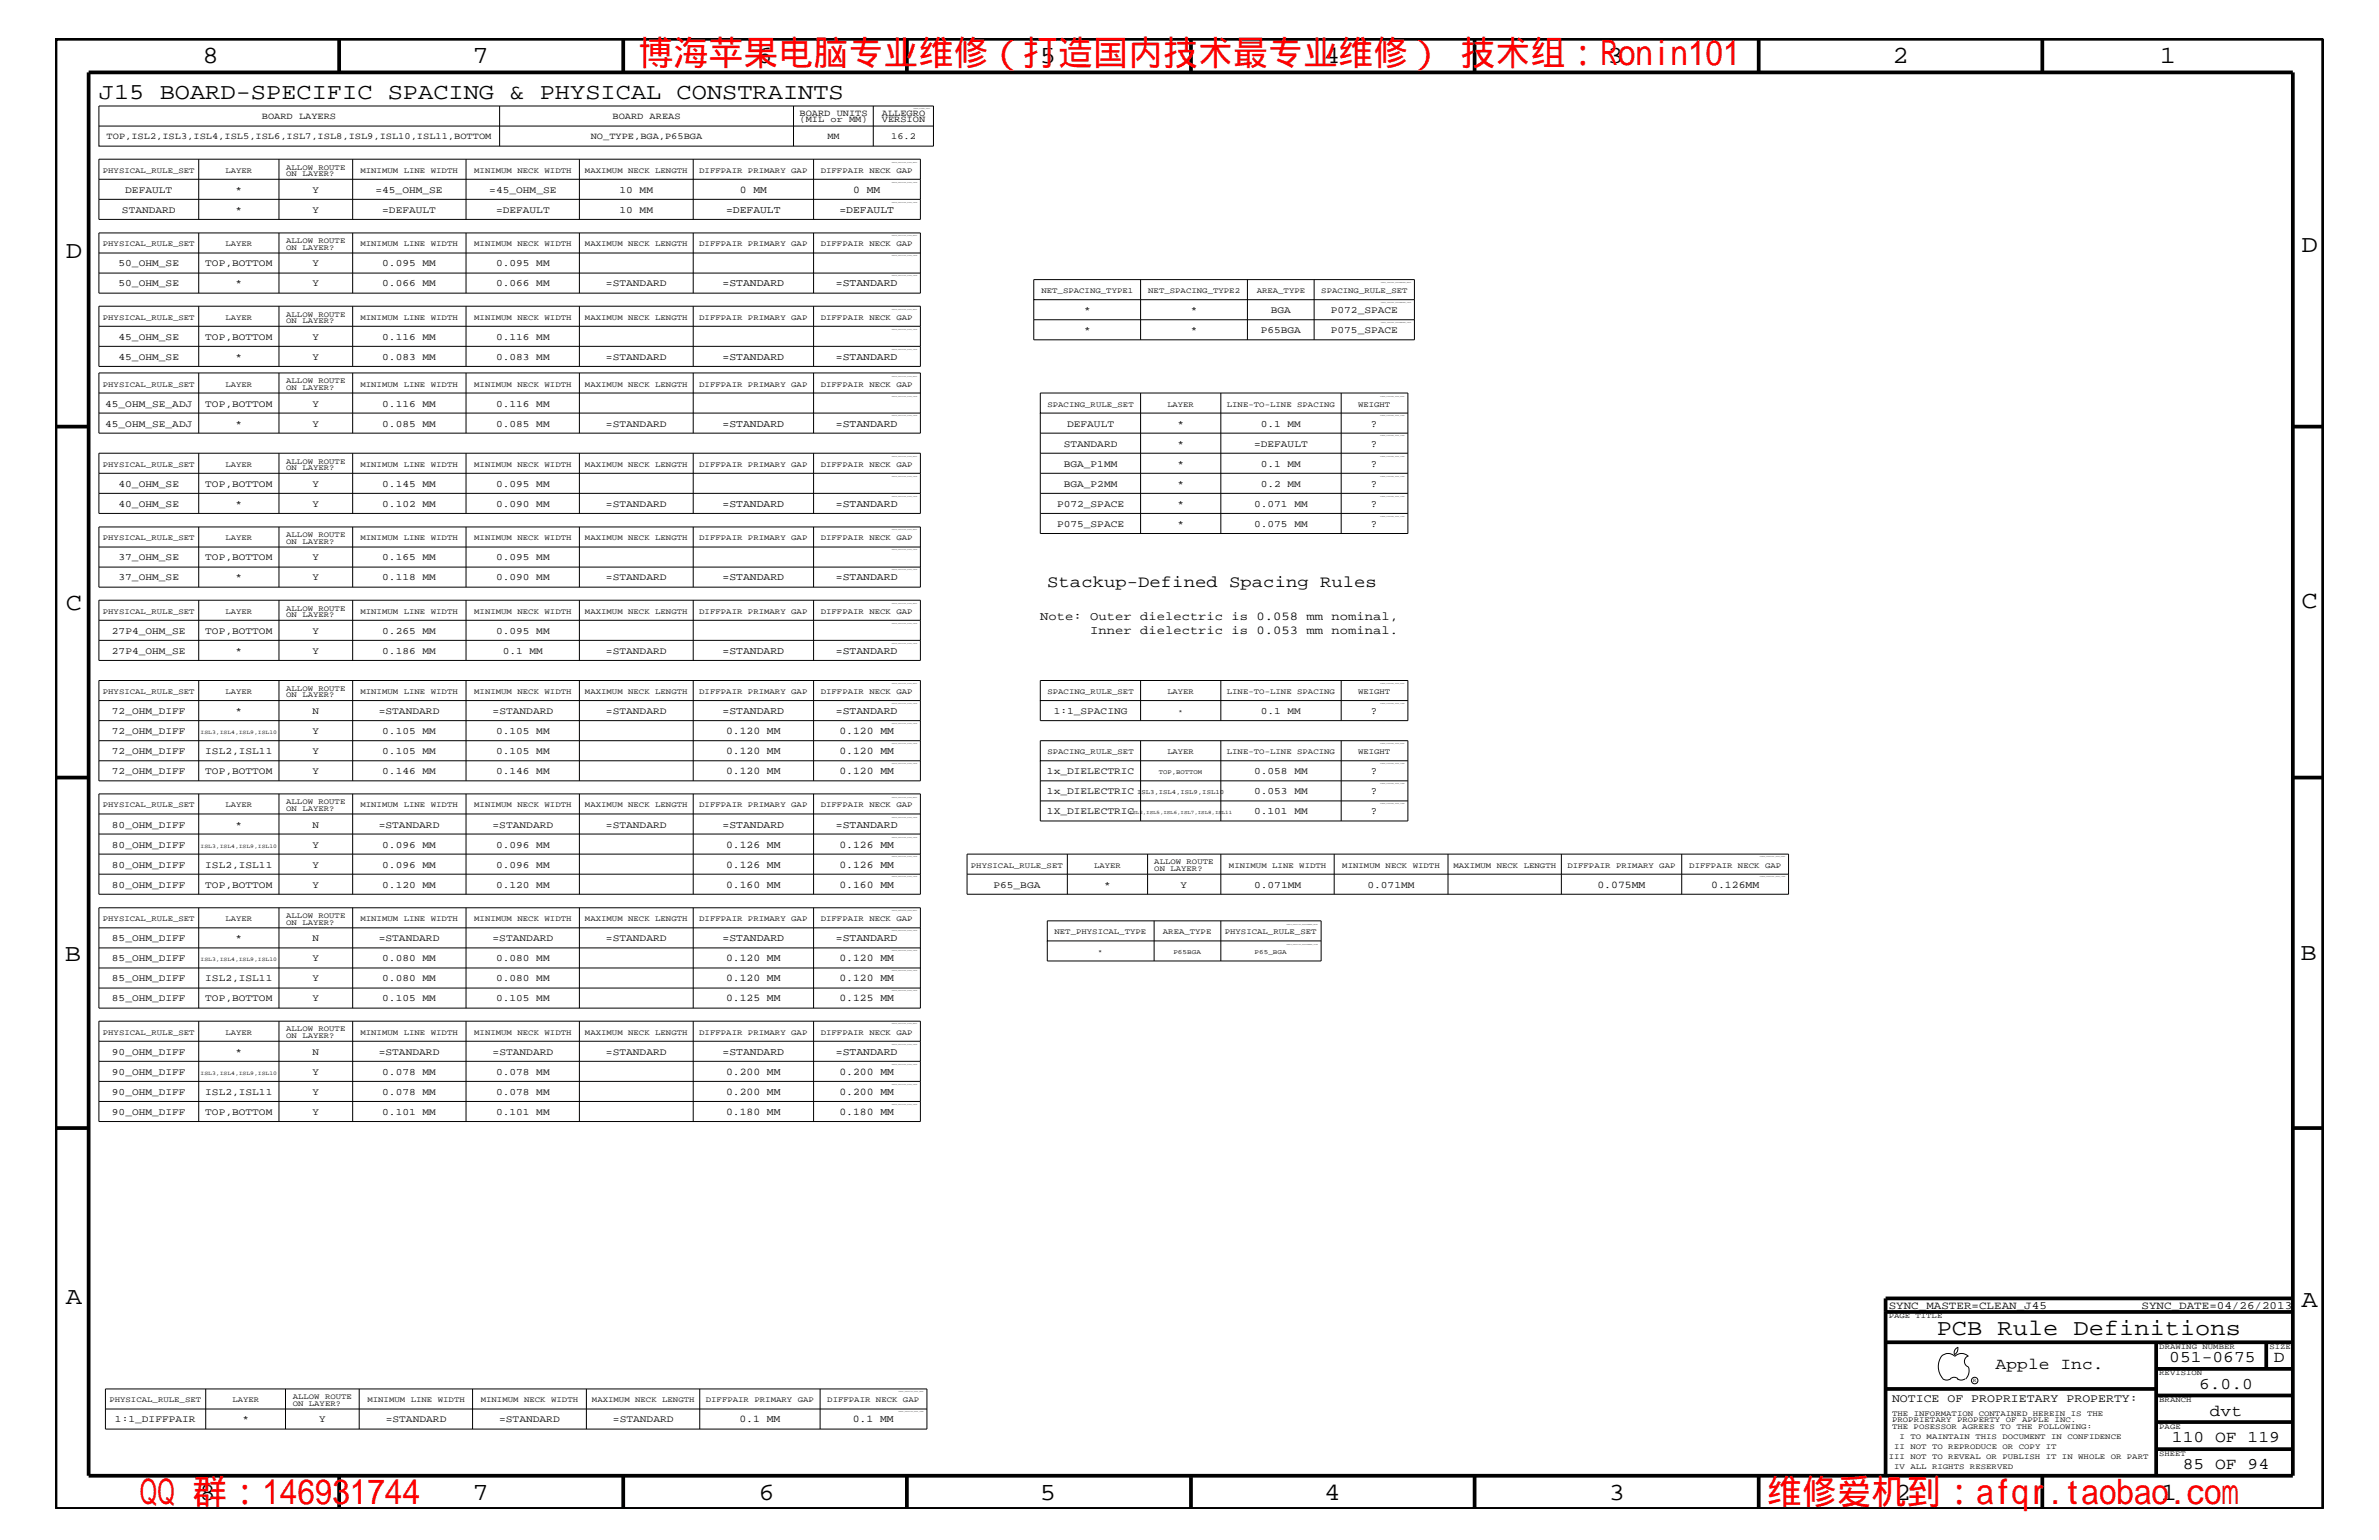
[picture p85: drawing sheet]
<svg xmlns="http://www.w3.org/2000/svg" width="432mm" height="279mm" viewBox="0 0 432 279" stroke-linecap="round" stroke-linejoin="round" font-family="sans-serif">
<defs><g id="words">
<g font-size="6.3" fill="#f00">
<text x="115.9" y="11.9">博海苹果电脑专业维修（打造国内技术最专业维修） 技术组：Ronin101</text>
<text x="25.4" y="272.9">QQ 群：146931744</text>
<text x="320.7" y="272.9">维修爱机到：afqr.taobao.com</text>
</g>
<g font-size="4.5">
<text x="36.7" y="11.5">8</text>
<text x="85.8" y="11.5">7</text>
<text x="137.3" y="11.5">6</text>
<text x="188.7" y="11.5">5</text>
<text x="240.3" y="11.5">4</text>
<text x="291.8" y="11.5">3</text>
<text x="343.5" y="11.5">2</text>
<text x="392" y="11.5">1</text>
<text x="11.9" y="46.8">D</text>
<text x="417.7" y="45.7">D</text>
<text x="11.9" y="110.6">C</text>
<text x="417.7" y="110.3">C</text>
<text x="11.8" y="174.3">B</text>
<text x="417.6" y="174.2">B</text>
<text x="11.9" y="236.7">A</text>
<text x="417.7" y="237.1">A</text>
<text x="36.2" y="272.1">8</text>
<text x="85.8" y="272.1">7</text>
<text x="137.7" y="272.1">6</text>
<text x="188.7" y="272.1">5</text>
<text x="240.4" y="272.1">4</text>
<text x="292" y="272.1">3</text>
<text x="343.9" y="272.1">2</text>
<text x="392.2" y="272.1">1</text>
</g>
<g font-size="4.1">
<text x="17.9" y="18">J15 BOARD-SPECIFIC SPACING &amp; PHYSICAL CONSTRAINTS</text>
<text x="351.5" y="242.3">PCB Rule Definitions</text>
</g>
<g font-size="3">
<text x="190.1" y="106.5">Stackup-Defined Spacing Rules</text>
<text x="362.2" y="248.4">Apple Inc.</text>
<text x="393.7" y="247.1">051-0675</text>
<text x="399.2" y="252">6.0.0</text>
<text x="412.7" y="247.1">D</text>
<text x="401.1" y="256.8">dvt</text>
<text x="394.2" y="261.6">110 OF 119</text>
<text x="396.2" y="266.6">85 OF 94</text>
</g>
<g font-size="2.2">
<text x="188.8" y="112.6">Note: Outer dielectric is 0.058 mm nominal,</text>
<text x="197.9" y="115">Inner dielectric is 0.053 mm nominal.</text>
</g>
<text font-size="2.1" x="343.4" y="254.4">NOTICE OF PROPRIETARY PROPERTY:</text>
<g font-size="2">
<text x="342.8" y="237.4">SYNC_MASTER=CLEAN_J45</text>
<text x="388.7" y="237.4">SYNC_DATE=04/26/2013</text>
</g>
<g font-size="1.9">
<text x="134.3" y="35">0 MM</text>
<text x="154.9" y="35">0 MM</text>
<text x="131.8" y="38.6">=DEFAULT</text>
<text x="152.4" y="38.6">=DEFAULT</text>
<text x="131.1" y="51.9">=STANDARD</text>
<text x="151.7" y="51.9">=STANDARD</text>
<text x="131.1" y="65.3">=STANDARD</text>
<text x="151.7" y="65.3">=STANDARD</text>
<text x="131.1" y="77.4">=STANDARD</text>
<text x="151.7" y="77.4">=STANDARD</text>
<text x="248.8" y="77.4">?</text>
<text x="248.8" y="81.1">?</text>
<text x="248.8" y="88.3">?</text>
<text x="248.8" y="84.7">?</text>
<text x="131.1" y="92">=STANDARD</text>
<text x="151.7" y="92">=STANDARD</text>
<text x="248.8" y="92">?</text>
<text x="248.8" y="95.6">?</text>
<text x="131.2" y="105.3">=STANDARD</text>
<text x="151.7" y="105.3">=STANDARD</text>
<text x="131.2" y="118.6">=STANDARD</text>
<text x="151.7" y="118.6">=STANDARD</text>
<text x="131.1" y="129.6">=STANDARD</text>
<text x="151.7" y="129.6">=STANDARD</text>
<text x="248.8" y="129.6">?</text>
<text x="131.8" y="136.8">0.120 MM</text>
<text x="131.8" y="133.2">0.120 MM</text>
<text x="152.4" y="136.8">0.120 MM</text>
<text x="152.4" y="133.2">0.120 MM</text>
<text x="131.8" y="140.4">0.120 MM</text>
<text x="152.4" y="140.4">0.120 MM</text>
<text x="248.8" y="140.4">?</text>
<text x="248.8" y="144">?</text>
<text x="248.8" y="147.7">?</text>
<text x="131.1" y="150.1">=STANDARD</text>
<text x="131.8" y="153.8">0.126 MM</text>
<text x="151.7" y="150.1">=STANDARD</text>
<text x="152.4" y="153.8">0.126 MM</text>
<text x="131.8" y="161.1">0.160 MM</text>
<text x="131.8" y="157.4">0.126 MM</text>
<text x="152.4" y="161.1">0.160 MM</text>
<text x="152.4" y="157.4">0.126 MM</text>
<text x="289.9" y="161.1">0.075MM</text>
<text x="310.6" y="161.1">0.126MM</text>
<text x="131.2" y="170.7">=STANDARD</text>
<text x="151.7" y="170.7">=STANDARD</text>
<text x="131.8" y="174.4">0.120 MM</text>
<text x="131.8" y="178">0.120 MM</text>
<text x="152.4" y="178">0.120 MM</text>
<text x="152.4" y="174.4">0.120 MM</text>
<text x="131.8" y="181.6">0.125 MM</text>
<text x="152.4" y="181.6">0.125 MM</text>
<text x="131.1" y="191.4">=STANDARD</text>
<text x="151.7" y="191.4">=STANDARD</text>
<text x="131.8" y="195">0.200 MM</text>
<text x="152.4" y="195">0.200 MM</text>
<text x="131.8" y="198.7">0.200 MM</text>
<text x="131.8" y="202.3">0.180 MM</text>
<text x="152.4" y="198.7">0.200 MM</text>
<text x="152.4" y="202.3">0.180 MM</text>
<text x="134.2" y="258">0.1 MM</text>
<text x="154.8" y="258">0.1 MM</text>
</g>
<g font-size="1.8">
<text x="22.7" y="35">DEFAULT</text>
<text x="42.8" y="35">*</text>
<text x="56.7" y="35">Y</text>
<text x="68.2" y="35">=45_OHM_SE</text>
<text x="88.8" y="35">=45_OHM_SE</text>
<text x="112.4" y="35">10 MM</text>
<text x="22.1" y="38.6">STANDARD</text>
<text x="42.8" y="38.6">*</text>
<text x="56.7" y="38.6">Y</text>
<text x="69.4" y="38.6">=DEFAULT</text>
<text x="90" y="38.6">=DEFAULT</text>
<text x="112.4" y="38.6">10 MM</text>
<text x="21.5" y="48.3">50_OHM_SE</text>
<text x="21.5" y="51.9">50_OHM_SE</text>
<text x="37.3" y="48.3">TOP,BOTTOM</text>
<text x="42.8" y="51.9">*</text>
<text x="56.7" y="48.3">Y</text>
<text x="56.7" y="51.9">Y</text>
<text x="69.4" y="51.9">0.066 MM</text>
<text x="69.4" y="48.3">0.095 MM</text>
<text x="90" y="51.9">0.066 MM</text>
<text x="90" y="48.3">0.095 MM</text>
<text x="110" y="51.9">=STANDARD</text>
<text x="196.8" y="56.8">*</text>
<text x="216.2" y="56.8">*</text>
<text x="230.7" y="56.8">BGA</text>
<text x="241.6" y="56.8">P072_SPACE</text>
<text x="21.5" y="65.3">45_OHM_SE</text>
<text x="21.5" y="61.7">45_OHM_SE</text>
<text x="37.3" y="61.7">TOP,BOTTOM</text>
<text x="42.8" y="65.3">*</text>
<text x="56.7" y="65.3">Y</text>
<text x="56.7" y="61.7">Y</text>
<text x="69.4" y="61.7">0.116 MM</text>
<text x="69.4" y="65.3">0.083 MM</text>
<text x="90" y="61.7">0.116 MM</text>
<text x="90" y="65.3">0.083 MM</text>
<text x="110" y="65.3">=STANDARD</text>
<text x="196.8" y="60.4">*</text>
<text x="216.2" y="60.4">*</text>
<text x="228.9" y="60.4">P65BGA</text>
<text x="241.6" y="60.4">P075_SPACE</text>
<text x="19.1" y="73.8">45_OHM_SE_ADJ</text>
<text x="19.1" y="77.4">45_OHM_SE_ADJ</text>
<text x="37.3" y="73.8">TOP,BOTTOM</text>
<text x="42.8" y="77.4">*</text>
<text x="56.7" y="77.4">Y</text>
<text x="56.7" y="73.8">Y</text>
<text x="69.4" y="77.4">0.085 MM</text>
<text x="69.4" y="73.8">0.116 MM</text>
<text x="90" y="77.4">0.085 MM</text>
<text x="90" y="73.8">0.116 MM</text>
<text x="110" y="77.4">=STANDARD</text>
<text x="193.7" y="77.4">DEFAULT</text>
<text x="213.7" y="77.4">*</text>
<text x="228.9" y="77.4">0.1 MM</text>
<text x="193.1" y="81.1">STANDARD</text>
<text x="213.7" y="81.1">*</text>
<text x="227.6" y="81.1">=DEFAULT</text>
<text x="21.5" y="88.3">40_OHM_SE</text>
<text x="37.3" y="88.3">TOP,BOTTOM</text>
<text x="56.7" y="88.3">Y</text>
<text x="69.4" y="88.3">0.145 MM</text>
<text x="90" y="88.3">0.095 MM</text>
<text x="193.1" y="88.3">BGA_P2MM</text>
<text x="193.1" y="84.7">BGA_P1MM</text>
<text x="213.7" y="88.3">*</text>
<text x="213.7" y="84.7">*</text>
<text x="228.9" y="88.3">0.2 MM</text>
<text x="228.9" y="84.7">0.1 MM</text>
<text x="21.5" y="92">40_OHM_SE</text>
<text x="42.8" y="92">*</text>
<text x="56.7" y="92">Y</text>
<text x="69.4" y="92">0.102 MM</text>
<text x="90" y="92">0.090 MM</text>
<text x="110" y="92">=STANDARD</text>
<text x="191.9" y="92">P072_SPACE</text>
<text x="191.9" y="95.6">P075_SPACE</text>
<text x="213.7" y="92">*</text>
<text x="213.7" y="95.6">*</text>
<text x="227.6" y="92">0.071 MM</text>
<text x="227.6" y="95.6">0.075 MM</text>
<text x="21.5" y="101.6">37_OHM_SE</text>
<text x="37.3" y="101.6">TOP,BOTTOM</text>
<text x="56.7" y="101.6">Y</text>
<text x="69.4" y="101.6">0.165 MM</text>
<text x="90" y="101.6">0.095 MM</text>
<text x="21.5" y="105.3">37_OHM_SE</text>
<text x="42.8" y="105.3">*</text>
<text x="56.7" y="105.3">Y</text>
<text x="69.4" y="105.3">0.118 MM</text>
<text x="90" y="105.3">0.090 MM</text>
<text x="110" y="105.3">=STANDARD</text>
<text x="20.3" y="118.6">27P4_OHM_SE</text>
<text x="20.3" y="115">27P4_OHM_SE</text>
<text x="37.3" y="115">TOP,BOTTOM</text>
<text x="42.8" y="118.6">*</text>
<text x="56.7" y="118.6">Y</text>
<text x="56.7" y="115">Y</text>
<text x="69.4" y="118.6">0.186 MM</text>
<text x="69.4" y="115">0.265 MM</text>
<text x="90" y="115">0.095 MM</text>
<text x="91.3" y="118.6">0.1 MM</text>
<text x="110" y="118.6">=STANDARD</text>
<text x="20.3" y="129.6">72_OHM_DIFF</text>
<text x="42.8" y="129.6">*</text>
<text x="56.7" y="129.6">N</text>
<text x="68.7" y="129.6">=STANDARD</text>
<text x="89.4" y="129.6">=STANDARD</text>
<text x="110" y="129.6">=STANDARD</text>
<text x="191.3" y="129.6">1:1_SPACING</text>
<text x="228.9" y="129.6">0.1 MM</text>
<text x="20.3" y="136.8">72_OHM_DIFF</text>
<text x="20.3" y="133.2">72_OHM_DIFF</text>
<text x="37.3" y="136.8">ISL2,ISL11</text>
<text x="56.7" y="136.8">Y</text>
<text x="56.7" y="133.2">Y</text>
<text x="69.4" y="136.8">0.105 MM</text>
<text x="69.4" y="133.2">0.105 MM</text>
<text x="90" y="136.8">0.105 MM</text>
<text x="90" y="133.2">0.105 MM</text>
<text x="20.3" y="140.4">72_OHM_DIFF</text>
<text x="37.3" y="140.4">TOP,BOTTOM</text>
<text x="56.7" y="140.4">Y</text>
<text x="69.4" y="140.4">0.146 MM</text>
<text x="90" y="140.4">0.146 MM</text>
<text x="190" y="140.4">1x_DIELECTRIC</text>
<text x="227.6" y="140.4">0.058 MM</text>
<text x="190" y="144">1x_DIELECTRIC</text>
<text x="190" y="147.7">1X_DIELECTRIC</text>
<text x="227.6" y="144">0.053 MM</text>
<text x="227.6" y="147.7">0.101 MM</text>
<text x="20.3" y="150.1">80_OHM_DIFF</text>
<text x="20.3" y="153.8">80_OHM_DIFF</text>
<text x="42.8" y="150.1">*</text>
<text x="56.7" y="150.1">N</text>
<text x="56.7" y="153.8">Y</text>
<text x="68.7" y="150.1">=STANDARD</text>
<text x="69.4" y="153.8">0.096 MM</text>
<text x="89.4" y="150.1">=STANDARD</text>
<text x="90" y="153.8">0.096 MM</text>
<text x="110" y="150.1">=STANDARD</text>
<text x="20.3" y="157.4">80_OHM_DIFF</text>
<text x="20.3" y="161.1">80_OHM_DIFF</text>
<text x="37.3" y="157.4">ISL2,ISL11</text>
<text x="37.3" y="161.1">TOP,BOTTOM</text>
<text x="56.7" y="157.4">Y</text>
<text x="56.7" y="161.1">Y</text>
<text x="69.4" y="157.4">0.096 MM</text>
<text x="69.4" y="161.1">0.120 MM</text>
<text x="90" y="157.4">0.096 MM</text>
<text x="90" y="161.1">0.120 MM</text>
<text x="180.3" y="161.1">P65_BGA</text>
<text x="200.4" y="161.1">*</text>
<text x="214.3" y="161.1">Y</text>
<text x="227.6" y="161.1">0.071MM</text>
<text x="248.2" y="161.1">0.071MM</text>
<text x="20.3" y="170.7">85_OHM_DIFF</text>
<text x="42.8" y="170.7">*</text>
<text x="56.7" y="170.7">N</text>
<text x="68.8" y="170.7">=STANDARD</text>
<text x="89.4" y="170.7">=STANDARD</text>
<text x="110" y="170.7">=STANDARD</text>
<text x="20.3" y="178">85_OHM_DIFF</text>
<text x="20.3" y="174.4">85_OHM_DIFF</text>
<text x="37.3" y="178">ISL2,ISL11</text>
<text x="56.7" y="178">Y</text>
<text x="56.7" y="174.4">Y</text>
<text x="69.4" y="178">0.080 MM</text>
<text x="69.4" y="174.4">0.080 MM</text>
<text x="90" y="178">0.080 MM</text>
<text x="90" y="174.4">0.080 MM</text>
<text x="20.3" y="181.6">85_OHM_DIFF</text>
<text x="37.3" y="181.6">TOP,BOTTOM</text>
<text x="56.7" y="181.6">Y</text>
<text x="69.4" y="181.6">0.105 MM</text>
<text x="90" y="181.6">0.105 MM</text>
<text x="20.3" y="191.4">90_OHM_DIFF</text>
<text x="42.8" y="191.4">*</text>
<text x="56.7" y="191.4">N</text>
<text x="68.8" y="191.4">=STANDARD</text>
<text x="89.4" y="191.4">=STANDARD</text>
<text x="110" y="191.4">=STANDARD</text>
<text x="20.3" y="195">90_OHM_DIFF</text>
<text x="56.7" y="195">Y</text>
<text x="69.4" y="195">0.078 MM</text>
<text x="90" y="195">0.078 MM</text>
<text x="20.3" y="198.7">90_OHM_DIFF</text>
<text x="20.3" y="202.3">90_OHM_DIFF</text>
<text x="37.3" y="198.7">ISL2,ISL11</text>
<text x="37.3" y="202.3">TOP,BOTTOM</text>
<text x="56.7" y="198.7">Y</text>
<text x="56.7" y="202.3">Y</text>
<text x="69.4" y="198.7">0.078 MM</text>
<text x="69.4" y="202.3">0.101 MM</text>
<text x="90" y="198.7">0.078 MM</text>
<text x="90" y="202.3">0.101 MM</text>
<text x="20.9" y="258">1:1_DIFFPAIR</text>
<text x="44" y="258">*</text>
<text x="57.9" y="258">Y</text>
<text x="70" y="258">=STANDARD</text>
<text x="90.6" y="258">=STANDARD</text>
<text x="111.3" y="258">=STANDARD</text>
</g>
<g font-size="1.7">
<text x="47.5" y="21.6">BOARD LAYERS</text>
<text x="111.2" y="21.6">BOARD AREAS</text>
<text x="145.1" y="22.2">(MIL or MM)</text>
<text x="145.1" y="21">BOARD UNITS</text>
<text x="160.1" y="22.2">VERSION</text>
<text x="160.1" y="21">ALLEGRO</text>
<text x="19.3" y="25.3">TOP,ISL2,ISL3,ISL4,ISL5,ISL6,ISL7,ISL8,ISL9,ISL10,ISL11,BOTTOM</text>
<text x="107.2" y="25.3">NO_TYPE,BGA,P65BGA</text>
<text x="150.2" y="25.3">MM</text>
<text x="161.8" y="25.3">16.2</text>
</g>
<g font-size="1.4">
<text x="18.7" y="31.4">PHYSICAL_RULE_SET</text>
<text x="40.9" y="31.4">LAYER</text>
<text x="51.9" y="30.8">ALLOW ROUTE</text>
<text x="51.9" y="31.9">ON LAYER?</text>
<text x="65.4" y="31.4">MINIMUM LINE WIDTH</text>
<text x="86.1" y="31.4">MINIMUM NECK WIDTH</text>
<text x="106.2" y="31.4">MAXIMUM NECK LENGTH</text>
<text x="126.9" y="31.4">DIFFPAIR PRIMARY GAP</text>
<text x="149" y="31.4">DIFFPAIR NECK GAP</text>
<text x="18.7" y="44.6">PHYSICAL_RULE_SET</text>
<text x="40.9" y="44.6">LAYER</text>
<text x="51.9" y="44.1">ALLOW ROUTE</text>
<text x="51.9" y="45.3">ON LAYER?</text>
<text x="65.4" y="44.6">MINIMUM LINE WIDTH</text>
<text x="86.1" y="44.6">MINIMUM NECK WIDTH</text>
<text x="106.2" y="44.6">MAXIMUM NECK LENGTH</text>
<text x="126.9" y="44.6">DIFFPAIR PRIMARY GAP</text>
<text x="149" y="44.6">DIFFPAIR NECK GAP</text>
<text x="189" y="53.2">NET_SPACING_TYPE1</text>
<text x="208.4" y="53.2">NET_SPACING_TYPE2</text>
<text x="228.1" y="53.2">AREA_TYPE</text>
<text x="239.8" y="53.2">SPACING_RULE_SET</text>
<text x="18.7" y="58">PHYSICAL_RULE_SET</text>
<text x="40.9" y="58">LAYER</text>
<text x="51.9" y="57.4">ALLOW ROUTE</text>
<text x="51.9" y="58.6">ON LAYER?</text>
<text x="65.4" y="58">MINIMUM LINE WIDTH</text>
<text x="86.1" y="58">MINIMUM NECK WIDTH</text>
<text x="106.2" y="58">MAXIMUM NECK LENGTH</text>
<text x="126.9" y="58">DIFFPAIR PRIMARY GAP</text>
<text x="149" y="58">DIFFPAIR NECK GAP</text>
<text x="18.7" y="70.1">PHYSICAL_RULE_SET</text>
<text x="40.9" y="70.1">LAYER</text>
<text x="51.9" y="69.5">ALLOW ROUTE</text>
<text x="51.9" y="70.7">ON LAYER?</text>
<text x="65.4" y="70.1">MINIMUM LINE WIDTH</text>
<text x="86.1" y="70.1">MINIMUM NECK WIDTH</text>
<text x="106.2" y="70.1">MAXIMUM NECK LENGTH</text>
<text x="126.9" y="70.1">DIFFPAIR PRIMARY GAP</text>
<text x="149" y="70.1">DIFFPAIR NECK GAP</text>
<text x="190.1" y="73.8">SPACING_RULE_SET</text>
<text x="211.9" y="73.8">LAYER</text>
<text x="222.7" y="73.8">LINE-TO-LINE SPACING</text>
<text x="246.5" y="73.8">WEIGHT</text>
<text x="18.7" y="84.7">PHYSICAL_RULE_SET</text>
<text x="40.9" y="84.7">LAYER</text>
<text x="51.9" y="84.1">ALLOW ROUTE</text>
<text x="51.9" y="85.3">ON LAYER?</text>
<text x="65.4" y="84.7">MINIMUM LINE WIDTH</text>
<text x="86.1" y="84.7">MINIMUM NECK WIDTH</text>
<text x="106.2" y="84.7">MAXIMUM NECK LENGTH</text>
<text x="126.9" y="84.7">DIFFPAIR PRIMARY GAP</text>
<text x="149" y="84.7">DIFFPAIR NECK GAP</text>
<text x="18.7" y="98">PHYSICAL_RULE_SET</text>
<text x="40.9" y="98">LAYER</text>
<text x="51.9" y="97.4">ALLOW ROUTE</text>
<text x="51.9" y="98.7">ON LAYER?</text>
<text x="65.4" y="98">MINIMUM LINE WIDTH</text>
<text x="86.1" y="98">MINIMUM NECK WIDTH</text>
<text x="106.2" y="98">MAXIMUM NECK LENGTH</text>
<text x="126.9" y="98">DIFFPAIR PRIMARY GAP</text>
<text x="149" y="98">DIFFPAIR NECK GAP</text>
<text x="18.7" y="111.4">PHYSICAL_RULE_SET</text>
<text x="40.9" y="111.4">LAYER</text>
<text x="51.9" y="110.8">ALLOW ROUTE</text>
<text x="51.9" y="112">ON LAYER?</text>
<text x="65.4" y="111.4">MINIMUM LINE WIDTH</text>
<text x="86.1" y="111.4">MINIMUM NECK WIDTH</text>
<text x="106.2" y="111.4">MAXIMUM NECK LENGTH</text>
<text x="126.9" y="111.4">DIFFPAIR PRIMARY GAP</text>
<text x="149" y="111.4">DIFFPAIR NECK GAP</text>
<text x="18.7" y="125.9">PHYSICAL_RULE_SET</text>
<text x="40.9" y="125.9">LAYER</text>
<text x="51.9" y="125.3">ALLOW ROUTE</text>
<text x="65.4" y="125.9">MINIMUM LINE WIDTH</text>
<text x="86.1" y="125.9">MINIMUM NECK WIDTH</text>
<text x="106.2" y="125.9">MAXIMUM NECK LENGTH</text>
<text x="126.9" y="125.9">DIFFPAIR PRIMARY GAP</text>
<text x="149" y="125.9">DIFFPAIR NECK GAP</text>
<text x="190.1" y="125.9">SPACING_RULE_SET</text>
<text x="211.9" y="125.9">LAYER</text>
<text x="222.7" y="125.9">LINE-TO-LINE SPACING</text>
<text x="246.5" y="125.9">WEIGHT</text>
<text x="51.9" y="126.5">ON LAYER?</text>
<text x="190.1" y="136.8">SPACING_RULE_SET</text>
<text x="211.9" y="136.8">LAYER</text>
<text x="222.7" y="136.8">LINE-TO-LINE SPACING</text>
<text x="246.5" y="136.8">WEIGHT</text>
<text x="18.7" y="146.5">PHYSICAL_RULE_SET</text>
<text x="40.9" y="146.5">LAYER</text>
<text x="51.9" y="145.9">ALLOW ROUTE</text>
<text x="51.9" y="147.1">ON LAYER?</text>
<text x="65.4" y="146.5">MINIMUM LINE WIDTH</text>
<text x="86.1" y="146.5">MINIMUM NECK WIDTH</text>
<text x="106.2" y="146.5">MAXIMUM NECK LENGTH</text>
<text x="126.9" y="146.5">DIFFPAIR PRIMARY GAP</text>
<text x="149" y="146.5">DIFFPAIR NECK GAP</text>
<text x="176.2" y="157.4">PHYSICAL_RULE_SET</text>
<text x="198.6" y="157.4">LAYER</text>
<text x="209.5" y="156.8">ALLOW ROUTE</text>
<text x="209.5" y="158">ON LAYER?</text>
<text x="223.1" y="157.4">MINIMUM LINE WIDTH</text>
<text x="243.6" y="157.4">MINIMUM NECK WIDTH</text>
<text x="263.8" y="157.4">MAXIMUM NECK LENGTH</text>
<text x="284.5" y="157.4">DIFFPAIR PRIMARY GAP</text>
<text x="306.6" y="157.4">DIFFPAIR NECK GAP</text>
<text x="18.7" y="167.1">PHYSICAL_RULE_SET</text>
<text x="40.9" y="167.1">LAYER</text>
<text x="51.9" y="166.5">ALLOW ROUTE</text>
<text x="51.9" y="167.8">ON LAYER?</text>
<text x="65.4" y="167.1">MINIMUM LINE WIDTH</text>
<text x="86.1" y="167.1">MINIMUM NECK WIDTH</text>
<text x="106.2" y="167.1">MAXIMUM NECK LENGTH</text>
<text x="126.9" y="167.1">DIFFPAIR PRIMARY GAP</text>
<text x="149" y="167.1">DIFFPAIR NECK GAP</text>
<text x="191.4" y="169.5">NET_PHYSICAL_TYPE</text>
<text x="211.1" y="169.5">AREA_TYPE</text>
<text x="222.3" y="169.5">PHYSICAL_RULE_SET</text>
<text x="18.7" y="187.7">PHYSICAL_RULE_SET</text>
<text x="40.9" y="187.7">LAYER</text>
<text x="51.9" y="187.1">ALLOW ROUTE</text>
<text x="51.9" y="188.3">ON LAYER?</text>
<text x="65.4" y="187.7">MINIMUM LINE WIDTH</text>
<text x="86.1" y="187.7">MINIMUM NECK WIDTH</text>
<text x="106.2" y="187.7">MAXIMUM NECK LENGTH</text>
<text x="126.9" y="187.7">DIFFPAIR PRIMARY GAP</text>
<text x="149" y="187.7">DIFFPAIR NECK GAP</text>
<text x="342.8" y="239.2">PAGE TITLE</text>
<text x="391.9" y="244.7">DRAWING NUMBER</text>
<text x="411.9" y="244.7">SIZE</text>
<text x="391.9" y="249.5">REVISION</text>
<text x="19.8" y="254.4">PHYSICAL_RULE_SET</text>
<text x="42.2" y="254.4">LAYER</text>
<text x="53.1" y="253.8">ALLOW ROUTE</text>
<text x="53.1" y="255">ON LAYER?</text>
<text x="66.7" y="254.4">MINIMUM LINE WIDTH</text>
<text x="87.2" y="254.4">MINIMUM NECK WIDTH</text>
<text x="107.4" y="254.4">MAXIMUM NECK LENGTH</text>
<text x="128.1" y="254.4">DIFFPAIR PRIMARY GAP</text>
<text x="150.2" y="254.4">DIFFPAIR NECK GAP</text>
<text x="343.4" y="256.8">THE INFORMATION CONTAINED HEREIN IS THE</text>
<text x="391.9" y="254.4">BRANCH</text>
<text x="343.4" y="258">PROPRIETARY PROPERTY OF APPLE INC.</text>
<text x="343.4" y="259.3">THE POSESSOR AGREES TO THE FOLLOWING:</text>
<text x="343.8" y="262.9">II NOT TO REPRODUCE OR COPY IT</text>
<text x="344.8" y="261.1">I TO MAINTAIN THIS DOCUMENT IN CONFIDENCE</text>
<text x="391.9" y="259.3">PAGE</text>
<text x="342.8" y="264.7">III NOT TO REVEAL OR PUBLISH IT IN WHOLE OR PART</text>
<text x="343.8" y="266.6">IV ALL RIGHTS RESERVED</text>
<text x="391.9" y="264.1">SHEET</text>
</g>
<g font-size="1.2">
<text x="213.9" y="129.6">*</text>
<text x="210.4" y="140.4">TOP,BOTTOM</text>
<text x="206.4" y="144">ISL3,ISL4,ISL9,ISL10</text>
<text x="199.3" y="173.2">*</text>
<text x="213" y="173.2">P65BGA</text>
<text x="227.7" y="173.2">P65_BGA</text>
</g>
<g font-size="1">
<text x="36.4" y="133.2">ISL3,ISL4,ISL9,ISL10</text>
<text x="36.4" y="153.8">ISL3,ISL4,ISL9,ISL10</text>
<text x="36.4" y="174.4">ISL3,ISL4,ISL9,ISL10</text>
<text x="36.4" y="195">ISL3,ISL4,ISL9,ISL10</text>
<text x="358.1" y="250.7">R</text>
</g>
<text font-size=".9" x="204.9" y="147.7">ISL2,ISL5,ISL6,ISL7,ISL8,ISL11</text>
<g font-size=".3">
<text x="165.8" y="19.8">TABLE_BOARD_INFO</text>
<text x="161.9" y="29.5">TABLE_PHYSICAL_RULE_HEAD</text>
<text x="161.9" y="33.1">TABLE_PHYSICAL_RULE_ITEM</text>
<text x="161.9" y="36.8">TABLE_PHYSICAL_RULE_ITEM</text>
<text x="161.9" y="42.9">TABLE_PHYSICAL_RULE_HEAD</text>
<text x="161.9" y="46.5">TABLE_PHYSICAL_RULE_ITEM</text>
<text x="161.9" y="50.2">TABLE_PHYSICAL_RULE_ITEM</text>
<text x="250.6" y="51.3">TABLE_SPACING_ASSIGNMENT_HEAD</text>
<text x="161.9" y="59.8">TABLE_PHYSICAL_RULE_ITEM</text>
<text x="161.9" y="56.2">TABLE_PHYSICAL_RULE_HEAD</text>
<text x="250.6" y="58.6">TABLE_SPACING_ASSIGNMENT_ITEM</text>
<text x="250.6" y="55">TABLE_SPACING_ASSIGNMENT_ITEM</text>
<text x="161.9" y="63.4">TABLE_PHYSICAL_RULE_ITEM</text>
<text x="161.9" y="72">TABLE_PHYSICAL_RULE_ITEM</text>
<text x="161.9" y="68.4">TABLE_PHYSICAL_RULE_HEAD</text>
<text x="250.5" y="72">TABLE_SPACING_RULE_HEAD</text>
<text x="161.9" y="75.6">TABLE_PHYSICAL_RULE_ITEM</text>
<text x="250.5" y="75.6">TABLE_SPACING_RULE_ITEM</text>
<text x="161.9" y="82.8">TABLE_PHYSICAL_RULE_HEAD</text>
<text x="250.5" y="79.2">TABLE_SPACING_RULE_ITEM</text>
<text x="250.5" y="82.8">TABLE_SPACING_RULE_ITEM</text>
<text x="161.9" y="86.5">TABLE_PHYSICAL_RULE_ITEM</text>
<text x="250.5" y="86.5">TABLE_SPACING_RULE_ITEM</text>
<text x="161.9" y="90.1">TABLE_PHYSICAL_RULE_ITEM</text>
<text x="250.5" y="90.1">TABLE_SPACING_RULE_ITEM</text>
<text x="250.5" y="93.8">TABLE_SPACING_RULE_ITEM</text>
<text x="161.9" y="96.2">TABLE_PHYSICAL_RULE_HEAD</text>
<text x="161.9" y="99.9">TABLE_PHYSICAL_RULE_ITEM</text>
<text x="161.9" y="103.5">TABLE_PHYSICAL_RULE_ITEM</text>
<text x="161.9" y="113.1">TABLE_PHYSICAL_RULE_ITEM</text>
<text x="161.9" y="109.5">TABLE_PHYSICAL_RULE_HEAD</text>
<text x="161.9" y="116.8">TABLE_PHYSICAL_RULE_ITEM</text>
<text x="161.9" y="124.1">TABLE_PHYSICAL_RULE_HEAD</text>
<text x="250.5" y="124.1">TABLE_SPACING_RULE_HEAD</text>
<text x="161.9" y="127.7">TABLE_PHYSICAL_RULE_ITEM</text>
<text x="161.9" y="131.3">TABLE_PHYSICAL_RULE_ITEM</text>
<text x="250.5" y="127.7">TABLE_SPACING_RULE_ITEM</text>
<text x="161.9" y="135">TABLE_PHYSICAL_RULE_ITEM</text>
<text x="250.5" y="135">TABLE_SPACING_RULE_HEAD</text>
<text x="161.9" y="138.6">TABLE_PHYSICAL_RULE_ITEM</text>
<text x="250.5" y="142.3">TABLE_SPACING_RULE_ITEM</text>
<text x="250.5" y="138.6">TABLE_SPACING_RULE_ITEM</text>
<text x="161.9" y="148.4">TABLE_PHYSICAL_RULE_ITEM</text>
<text x="161.9" y="144.7">TABLE_PHYSICAL_RULE_HEAD</text>
<text x="250.5" y="145.9">TABLE_SPACING_RULE_ITEM</text>
<text x="161.9" y="155.6">TABLE_PHYSICAL_RULE_ITEM</text>
<text x="161.9" y="152">TABLE_PHYSICAL_RULE_ITEM</text>
<text x="319.4" y="155.6">TABLE_PHYSICAL_RULE_HEAD</text>
<text x="161.9" y="159.2">TABLE_PHYSICAL_RULE_ITEM</text>
<text x="319.4" y="159.2">TABLE_PHYSICAL_RULE_ITEM</text>
<text x="161.9" y="165.3">TABLE_PHYSICAL_RULE_HEAD</text>
<text x="233.5" y="167.8">TABLE_PHYSICAL_ASSIGNMENT_HEAD</text>
<text x="161.9" y="168.9">TABLE_PHYSICAL_RULE_ITEM</text>
<text x="161.9" y="172.6">TABLE_PHYSICAL_RULE_ITEM</text>
<text x="233.5" y="171.4">TABLE_PHYSICAL_ASSIGNMENT_ITEM</text>
<text x="161.9" y="176.2">TABLE_PHYSICAL_RULE_ITEM</text>
<text x="161.9" y="179.9">TABLE_PHYSICAL_RULE_ITEM</text>
<text x="161.9" y="185.9">TABLE_PHYSICAL_RULE_HEAD</text>
<text x="161.9" y="189.5">TABLE_PHYSICAL_RULE_ITEM</text>
<text x="161.9" y="193.2">TABLE_PHYSICAL_RULE_ITEM</text>
<text x="161.9" y="196.8">TABLE_PHYSICAL_RULE_ITEM</text>
<text x="161.9" y="200.4">TABLE_PHYSICAL_RULE_ITEM</text>
<text x="163.1" y="256.2">TABLE_PHYSICAL_RULE_ITEM</text>
<text x="163.1" y="252.6">TABLE_PHYSICAL_RULE_HEAD</text>
</g>
</g></defs>
<g fill="none" stroke="#000" stroke-width=".18">
<path d="M18 19.2h151.4v7.3h-151.4zM90.7 19.2v7.3M144 19.2v7.3M158.5 19.2v7.3M18 22.9h151.4M18 28.9h149.1v10.9h-149.1zM18 36.2h149.1M18 32.5h149.1M36.1 28.9v10.9M50.6 28.9v10.9M64 28.9v10.9M84.6 28.9v10.9"/>
<path d="M105.2 28.9v10.9M125.8 28.9v10.9M147.7 28.9v10.9M18 42.3h149.1v10.9h-149.1zM18 55.6h149.1v10.9h-149.1zM18 59.2h149.1M18 45.9h149.1M18 49.5h149.1M36.1 42.3v10.9M36.1 55.6v10.9M50.6 42.3v10.9M50.6 55.6v10.9"/>
<path d="M64 42.3v10.9M64 55.6v10.9M84.6 42.3v10.9M84.6 55.6v10.9M105.2 42.3v10.9M105.2 55.6v10.9M125.8 42.3v10.9M125.8 55.6v10.9M147.7 42.3v10.9M147.7 55.6v10.9M187.6 58h69.1M187.6 54.4v7.3h69.1v-11h-69.1v3.7h69.1"/>
<path d="M207 50.7v11M226.4 50.7v11M238.5 50.7v11M18 67.7h149.1v10.9h-149.1zM18 74.9h149.1M18 71.3h149.1M18 62.8h149.1M36.1 67.7v10.9M50.6 67.7v10.9M64 67.7v10.9M84.6 67.7v10.9M105.2 67.7v10.9"/>
<path d="M125.8 67.7v10.9M147.7 67.7v10.9M188.8 74.9v21.9h66.7v-25.5h-66.7v3.6h66.7M188.8 78.6h66.7M207 71.3v25.5M221.6 71.3v25.5M243.4 71.3v25.5M18 82.2h149.1v11h-149.1zM18 95.6h149.1v10.9h-149.1zM18 89.5h149.1M18 85.9h149.1M18 99.2h149.1"/>
<path d="M36.1 82.2v11M36.1 95.6v10.9M50.6 82.2v11M50.6 95.6v10.9M64 82.2v11M64 95.6v10.9M84.6 82.2v11M84.6 95.6v10.9M105.2 82.2v11M105.2 95.6v10.9M125.8 82.2v11M125.8 95.6v10.9"/>
<path d="M147.7 82.2v11M147.7 95.6v10.9M188.8 93.2h66.7M188.8 89.5h66.7M188.8 85.9h66.7M188.8 82.2h66.7M18 108.9h149.1v10.9h-149.1zM18 116.2h149.1M18 112.5h149.1M18 102.9h149.1M36.1 108.9v10.9M50.6 108.9v10.9"/>
<path d="M64 108.9v10.9M84.6 108.9v10.9M105.2 108.9v10.9M125.8 108.9v10.9M147.7 108.9v10.9M18 123.5h149.1v18.2h-149.1zM18 127.1h149.1M18 130.7h149.1M18 138h149.1M18 134.4h149.1M36.1 123.5v18.2M50.6 123.5v18.2"/>
<path d="M64 123.5v18.2M84.6 123.5v18.2M105.2 123.5v18.2M125.8 123.5v18.2M147.7 123.5v18.2M188.8 138v10.9h66.7v-14.5h-66.7v3.6h66.7M207 123.5v7.2M207 134.4v14.5M221.6 123.5v7.2M221.6 134.4v14.5M243.4 123.5v7.2M243.4 134.4v14.5"/>
<path d="M255.5 127.1h-66.7v-3.6h66.7v7.2h-66.7v-3.6M18 144h149.1v18.2h-149.1zM18 158.6h149.1M18 151.3h149.1M18 147.7h149.1M18 155h149.1M36.1 144v18.2M50.6 144v18.2M64 144v18.2M84.6 144v18.2M105.2 144v18.2M125.8 144v18.2"/>
<path d="M147.7 144v18.2M175.5 158.6h149.1M175.5 155h149.1v7.2h-149.1zM188.8 141.7h66.7M188.8 145.3h66.7M193.7 155v7.2M208.3 155v7.2M221.6 155v7.2M242.2 155v7.2M262.8 155v7.2M283.4 155v7.2M305.2 155v7.2"/>
<path d="M18 164.7h149.1v18.2h-149.1zM18 168.3h149.1M18 179.3h149.1M18 172h149.1M18 175.6h149.1M36.1 164.7v18.2M50.6 164.7v18.2M64 164.7v18.2M84.6 164.7v18.2M105.2 164.7v18.2M125.8 164.7v18.2M147.7 164.7v18.2"/>
<path d="M190.1 170.7v3.7h49.7v-7.3h-49.7v3.6h49.7M209.5 167.1v7.3M221.6 167.1v7.3M18 185.3h149.1v18.2h-149.1zM18 188.9h149.1M18 192.6h149.1M18 196.2h149.1M18 199.8h149.1M36.1 185.3v18.2M50.6 185.3v18.2M64 185.3v18.2M84.6 185.3v18.2"/>
<path d="M105.2 185.3v18.2M125.8 185.3v18.2M147.7 185.3v18.2M19.1 252h149.1v7.3h-149.1zM19.1 255.6h149.1M37.3 252v7.3M51.8 252v7.3M65.2 252v7.3M85.8 252v7.3M106.4 252v7.3M127 252v7.3M148.9 252v7.3"/>
<path d="M352.4 246.1a1.69 1.69 0 0 1 2.4 0M352.4 246a3.3 3.3 0 0 0 .3 4.1M352.6 250.2l.7 .2 .7-.2M354 250.2l.7-.3 .7 .3M354.8 246.1a1.69 1.69 0 0 1 2.5 0M355.3 250.2l.7 .2 .7-.2M355.3 244.4l.1 .3a1.18 1.18 0 0 1-.6 1M355.4 244.4a.99 .99 0 0 0-.6 1.4M357.2 246a1.04 1.04 0 0 0-.6 1 1.04 1.04 0 0 0 .6 1M357.3 248l.1 .7a2.11 2.11 0 0 1-.6 1.5"/>
<circle cx="358.4" cy="250.5" r=".59"/>
</g>
<g fill="none" stroke="#000" stroke-width=".68" stroke-linecap="butt">
<path d="M10.1 7h411.6v266.8h-411.6zM16.1 13.1h400.1v254.6h-400.1zM61.6 7v6.1M113.1 7v6.1M164.6 7v6.1M216.2 7v6.1M267.6 7v6.1M319.2 7v6.1M370.7 7v6.1M10.1 77.4h6M416.2 77.4h5.5M10.1 141.1h6"/>
<path d="M416.2 141.1h5.5M10.1 204.7h6M416.2 204.7h5.5M342.2 238h74M416.2 235.6h-74v32.1M342.2 252h49.2M342.2 243.5h74M391.4 248.4h24.8M391.4 243.5v24.2M391.4 258h24.8M391.4 253.2h24.8M411.3 243.5v4.9"/>
<path d="M61.6 267.7v6.1M113.1 267.7v6.1M164.6 267.7v6.1M216.2 268v5.8M267.6 267.7v6.1M319.2 267.7v6.1M370.7 267.7v6.1M391.4 262.9h24.8"/>
</g>
<use href="#words"/>
</svg>
